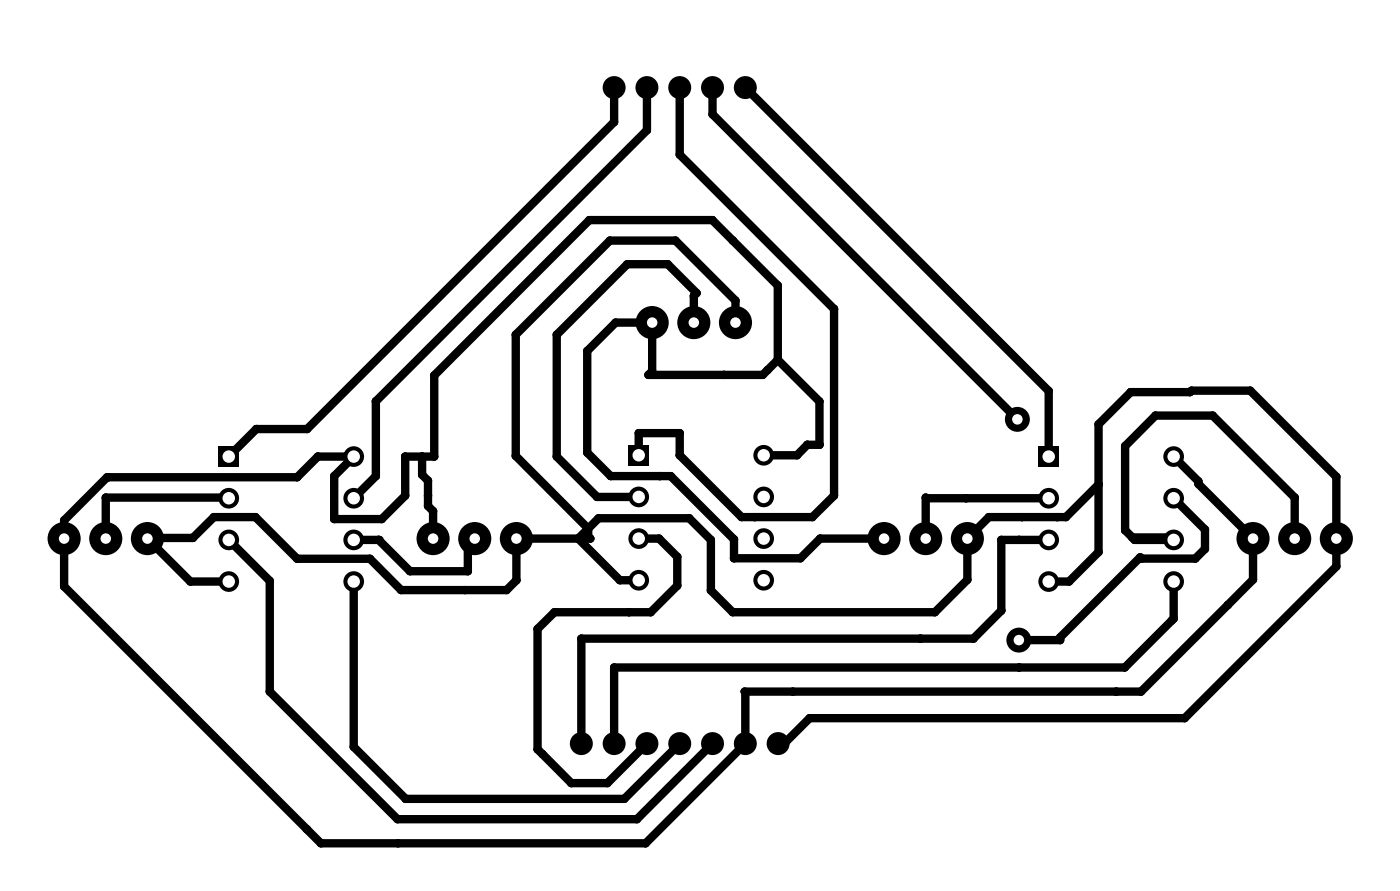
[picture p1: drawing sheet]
<svg xmlns="http://www.w3.org/2000/svg" width="85mm" height="54mm" viewBox="0 0 85 54" stroke-linecap="round" stroke-linejoin="round" font-family="sans-serif">
<g fill="#000">
<circle cx="35.9" cy="13.4" r=".25"/>
<circle cx="37.2" cy="14.7" r=".25"/>
<circle cx="37.4" cy="7.4" r=".25"/>
<circle cx="37.5" cy="19.7" r=".25"/>
<circle cx="38.2" cy="16.1" r=".25"/>
<circle cx="39.4" cy="7.9" r=".25"/>
<circle cx="40.7" cy="16.1" r=".25"/>
<circle cx="41.2" cy="14.7" r=".25"/>
<circle cx="41.4" cy="9.4" r=".25"/>
<circle cx="42.3" cy="18" r=".25"/>
<circle cx="42.5" cy="17.9" r=".25"/>
<circle cx="43.4" cy="13.4" r=".25"/>
<circle cx="43.4" cy="7" r=".25"/>
<circle cx="44.7" cy="14.7" r=".25"/>
<circle cx="44.8" cy="18.3" r=".25"/>
<circle cx="47.4" cy="17.4" r=".25"/>
<circle cx="50.9" cy="18.8" r=".25"/>
<circle cx="3.9" cy="35.8" r=".25"/>
<circle cx="3.9" cy="31.7" r=".25"/>
<circle cx="6.4" cy="30.3" r=".25"/>
<circle cx="6.5" cy="29.1" r=".25"/>
<circle cx="6.6" cy="29.1" r=".25"/>
<circle cx="9" cy="32.8" r=".25"/>
<circle cx="11.6" cy="35.5" r=".25"/>
<circle cx="11.8" cy="32.8" r=".25"/>
<circle cx="13" cy="31.5" r=".25"/>
<circle cx="13.9" cy="30.3" r=".25"/>
<circle cx="15.6" cy="31.5" r=".25"/>
<circle cx="15.6" cy="26.2" r=".25"/>
<circle cx="16.4" cy="35.4" r=".25"/>
<circle cx="18.1" cy="29.1" r=".25"/>
<circle cx="18.1" cy="34.1" r=".25"/>
<circle cx="18.7" cy="26.2" r=".25"/>
<circle cx="19.4" cy="27.8" r=".25"/>
<circle cx="20.4" cy="29" r=".25"/>
<circle cx="20.4" cy="31.6" r=".25"/>
<circle cx="22.6" cy="34.1" r=".25"/>
<circle cx="22.9" cy="29" r=".25"/>
<circle cx="22.9" cy="24.5" r=".25"/>
<circle cx="23.1" cy="32.9" r=".25"/>
<circle cx="23.3" cy="31.6" r=".25"/>
<circle cx="24.5" cy="36" r=".25"/>
<circle cx="24.7" cy="27.8" r=".25"/>
<circle cx="24.7" cy="30.2" r=".25"/>
<circle cx="25" cy="34.8" r=".25"/>
<circle cx="25.7" cy="27.8" r=".25"/>
<circle cx="25.7" cy="28.9" r=".25"/>
<circle cx="26.1" cy="30.2" r=".25"/>
<circle cx="26.1" cy="30.8" r=".25"/>
<circle cx="26.1" cy="29.3" r=".25"/>
<circle cx="26.4" cy="31.2" r=".25"/>
<circle cx="26.5" cy="27.8" r=".25"/>
<circle cx="26.5" cy="22.9" r=".25"/>
<circle cx="28.3" cy="36" r=".25"/>
<circle cx="28.5" cy="34.8" r=".25"/>
<circle cx="28.5" cy="33.3" r=".25"/>
<circle cx="30.9" cy="36" r=".25"/>
<circle cx="31.4" cy="20.4" r=".25"/>
<circle cx="31.4" cy="27.8" r=".25"/>
<circle cx="31.5" cy="35.4" r=".25"/>
<circle cx="32.8" cy="38.3" r=".25"/>
<circle cx="33.8" cy="37.3" r=".25"/>
<circle cx="33.9" cy="20.4" r=".25"/>
<circle cx="33.9" cy="27.8" r=".25"/>
<circle cx="35.3" cy="32.8" r=".25"/>
<circle cx="35.4" cy="38.9" r=".25"/>
<circle cx="35.8" cy="21.4" r=".25"/>
<circle cx="35.8" cy="27.6" r=".25"/>
<circle cx="35.9" cy="32.7" r=".25"/>
<circle cx="35.9" cy="32.2" r=".25"/>
<circle cx="36" cy="32.8" r=".25"/>
<circle cx="36.4" cy="30.3" r=".25"/>
<circle cx="36.5" cy="31.6" r=".25"/>
<circle cx="37.2" cy="29" r=".25"/>
<circle cx="37.8" cy="35.4" r=".25"/>
<circle cx="38.4" cy="37.3" r=".25"/>
<circle cx="38.9" cy="26.4" r=".25"/>
<circle cx="39.5" cy="22.9" r=".25"/>
<circle cx="39.7" cy="37.3" r=".25"/>
<circle cx="39.8" cy="22.6" r=".25"/>
<circle cx="40.2" cy="32.8" r=".25"/>
<circle cx="40.2" cy="29" r=".25"/>
<circle cx="40.9" cy="29" r=".25"/>
<circle cx="41.3" cy="35.7" r=".25"/>
<circle cx="41.3" cy="33.9" r=".25"/>
<circle cx="41.4" cy="26.4" r=".25"/>
<circle cx="41.4" cy="27.8" r=".25"/>
<circle cx="42" cy="31.6" r=".25"/>
<circle cx="43.3" cy="32.9" r=".25"/>
<circle cx="43.3" cy="36" r=".25"/>
<circle cx="44.1" cy="22.9" r=".25"/>
<circle cx="44.7" cy="37.3" r=".25"/>
<circle cx="44.8" cy="32.9" r=".25"/>
<circle cx="44.8" cy="34" r=".25"/>
<circle cx="45.2" cy="31.5" r=".25"/>
<circle cx="46" cy="31.5" r=".25"/>
<circle cx="46.5" cy="22.9" r=".25"/>
<circle cx="46.8" cy="22.6" r=".25"/>
<circle cx="47.4" cy="21.9" r=".25"/>
<circle cx="48.6" cy="27.8" r=".25"/>
<circle cx="48.8" cy="34" r=".25"/>
<circle cx="49.2" cy="27.1" r=".25"/>
<circle cx="49.5" cy="31.5" r=".25"/>
<circle cx="49.9" cy="27.1" r=".25"/>
<circle cx="50" cy="27.1" r=".25"/>
<circle cx="50" cy="24.5" r=".25"/>
<circle cx="50" cy="32.8" r=".25"/>
<circle cx="50.9" cy="30.2" r=".25"/>
<circle cx="56.1" cy="38.9" r=".25"/>
<circle cx="56.4" cy="30.3" r=".25"/>
<circle cx="56.5" cy="30.4" r=".25"/>
<circle cx="57" cy="37.3" r=".25"/>
<circle cx="58.9" cy="30.4" r=".25"/>
<circle cx="59" cy="35.3" r=".25"/>
<circle cx="59.4" cy="38.9" r=".25"/>
<circle cx="60.3" cy="31.5" r=".25"/>
<circle cx="61.1" cy="32.9" r=".25"/>
<circle cx="61.1" cy="37.2" r=".25"/>
<circle cx="62" cy="39.1" r=".25"/>
<circle cx="62.1" cy="39" r=".76"/>
<circle cx="62.1" cy="32.9" r=".25"/>
<circle cx="62.3" cy="31.5" r=".25"/>
<circle cx="63.9" cy="23.8" r=".25"/>
<circle cx="64.5" cy="31.5" r=".25"/>
<circle cx="64.6" cy="38.9" r=".25"/>
<circle cx="64.6" cy="39" r=".25"/>
<circle cx="65" cy="31.5" r=".25"/>
<circle cx="65.2" cy="35.5" r=".25"/>
<circle cx="67" cy="25.9" r=".25"/>
<circle cx="67" cy="33.7" r=".25"/>
<circle cx="67" cy="29.5" r=".25"/>
<circle cx="68.6" cy="27.2" r=".25"/>
<circle cx="68.6" cy="32.3" r=".25"/>
<circle cx="68.9" cy="23.9" r=".25"/>
<circle cx="69" cy="32.8" r=".25"/>
<circle cx="69.2" cy="32.9" r=".25"/>
<circle cx="69.5" cy="34" r=".25"/>
<circle cx="69.6" cy="34.1" r=".25"/>
<circle cx="70.5" cy="25.3" r=".25"/>
<circle cx="71.4" cy="32.8" r=".25"/>
<circle cx="71.4" cy="37.8" r=".25"/>
<circle cx="71.6" cy="37.7" r=".25"/>
<circle cx="72.6" cy="23.9" r=".25"/>
<circle cx="72.7" cy="23.8" r=".25"/>
<circle cx="72.9" cy="34.1" r=".25"/>
<circle cx="73.1" cy="29.5" r=".25"/>
<circle cx="73.1" cy="29.3" r=".25"/>
<circle cx="73.5" cy="32.3" r=".25"/>
<circle cx="73.5" cy="33.5" r=".25"/>
<circle cx="73.9" cy="25.3" r=".25"/>
<circle cx="74.9" cy="36.9" r=".25"/>
<circle cx="76.2" cy="23.8" r=".25"/>
<circle cx="76.4" cy="35.3" r=".25"/>
<circle cx="78.9" cy="30.3" r=".25"/>
<circle cx="81.5" cy="29.1" r=".25"/>
<circle cx="81.5" cy="34.5" r=".25"/>
<circle cx="16.4" cy="42.2" r=".25"/>
<circle cx="18.7" cy="50.6" r=".25"/>
<circle cx="19.6" cy="51.4" r=".25"/>
<circle cx="21.6" cy="45.5" r=".25"/>
<circle cx="24.2" cy="49.9" r=".25"/>
<circle cx="24.3" cy="51.4" r=".25"/>
<circle cx="24.7" cy="48.7" r=".25"/>
<circle cx="32.8" cy="45.7" r=".25"/>
<circle cx="33.1" cy="46" r=".25"/>
<circle cx="34.8" cy="47.7" r=".25"/>
<circle cx="37" cy="47.7" r=".25"/>
<circle cx="37.4" cy="40.7" r=".25"/>
<circle cx="38.1" cy="48.7" r=".25"/>
<circle cx="38.8" cy="49.9" r=".25"/>
<circle cx="39.4" cy="51.4" r=".25"/>
<circle cx="45.4" cy="42.2" r=".25"/>
<circle cx="45.4" cy="45.1" r=".25"/>
<circle cx="47.4" cy="45.7" r=".25"/>
<circle cx="48.3" cy="42.2" r=".25"/>
<circle cx="49.4" cy="43.8" r=".25"/>
<circle cx="62.1" cy="40.7" r=".25"/>
<circle cx="68.1" cy="42.2" r=".25"/>
<circle cx="68.6" cy="40.7" r=".25"/>
<circle cx="69.6" cy="42.2" r=".25"/>
<circle cx="72.2" cy="43.8" r=".25"/>
</g>
<g fill="none" stroke="#000" stroke-width=".51">
<path d="M37.4 5.3v2.1l-18.7 18.8h-3.1l-1.7 1.6M39.4 5.3v2.6l-16.5 16.6v4.5l-1.3 1.4M41.4 5.3v4.1l9.5 9.4v11.4l-1.4 1.3h-4.3l-3.8-3.7v-1.4h-2.5v1.4M42.3 19.7v-1.7l.2-.1-1.8-1.8h-2.5l-4.3 4.3v7.4l2.5 2.5h2.5M43.4 5.3v1.7l18.6 18.6M44.8 19.7v-1.4l-3.6-3.6h-4l-5.8 5.7v7.4l4.5 4.4v.5l.1 .1h-4.5v2.6l-.6 .6h-6.4l-1.9-1.9h-4.5l-2.5-2.6h-2.6l-1.2 1.3h-2.8l2.6 2.7h2.3M45.4 5.3l18.5 18.5v4M13.9 32.9l2.5 2.5v6.8l7.8 7.7h14.6l4.6-4.6M13.9 30.4l-7.5-.1v2.5M21.6 35.5v10l3.1 3.2h13.4l3.3-3.4M25.7 27.8v1.1l.4 .4v1.5l.3 .4v1.6M28.9 32.8l-.4 .5v1.5h-3.5l-1.9-1.9h-1.5"/>
<path d="M38.9 32.8h1.3l1.1 1.1v1.8l-1.6 1.6h-5.9l-1 1v7.4l2 2h2.2l2.4-2.4M47.4 21.9v-4.5l-4-4h-7.5l-9.4 9.5v4.9h-1.8v2.4l-1.4 1.4h-2.9v-2.6l1.2-1.2h-2.2l-1.3 1.3h-11.6l-2.6 2.6v4.1l15.7 15.6h19.8l6-6.1v-3.1h24.2l6.8-6.9v-2.5l-3.3-3.3v-.2l-1.5-1.5M47.4 21.9l2.6 2.6v2.6h-.8l-.6 .7h-2M47.4 21.9l-.9 1h-7l.3-.3v-2.9h-2.3l-1.7 1.7v6.2l1.4 1.4h3.7l3.9 3.9v1.1h4l1.2-1.2h3.9M63.9 32.9h-2.8v4.3l-1.7 1.7h-24v6.4M63.9 30.4l-7.5-.1v2.5M63.9 35.5h1.3l1.8-1.8v-7.8l1.9-2 7.3-.1 5.3 5.3v5.4l-9.3 9.3h-22.8l-2 1.9v-.4M67 29.5l-2 2h-4.7l-1.3 1.3v2.5l-2 2h-12.3l-1.4-1.3v-3.1l-1.3-1.3h-5.5l-1.2 1.2 2.5 2.6h1.1M69 32.8h2.4l.2 .1h-2.4zM69 32.8l-.4-.5v-5.1l1.9-1.9h3.4l5 5v2.5M71.6 30.4l1.9 1.9v1.2l-.6 .6h-3.3l-.1-.1-4.9 4.9v.1h-2.5l-.1 .1M71.6 35.5v2.2l-3 3h-31.2v4.6"/>
</g>
<circle cx="23.1" cy="32.9" r=".25" fill="#000"/>
<circle cx="62.1" cy="39" r=".32" fill="#fff"/>
<circle cx="62" cy="25.6" r=".76" fill="#000"/>
<circle cx="62" cy="25.6" r=".32" fill="#fff"/>
<path d="M63.3 27.2h1.3v1.3h-1.3z" fill="#000"/>
<circle cx="63.9" cy="27.8" r=".38" fill="#fff"/>
<circle cx="63.9" cy="30.4" r=".63" fill="#000"/>
<circle cx="63.9" cy="30.4" r=".38" fill="#fff"/>
<circle cx="63.9" cy="32.9" r=".63" fill="#000"/>
<circle cx="63.9" cy="32.9" r=".38" fill="#fff"/>
<circle cx="63.9" cy="35.5" r=".63" fill="#000"/>
<circle cx="63.9" cy="35.5" r=".38" fill="#fff"/>
<circle cx="71.6" cy="35.5" r=".63" fill="#000"/>
<circle cx="71.6" cy="35.5" r=".38" fill="#fff"/>
<circle cx="71.6" cy="32.9" r=".63" fill="#000"/>
<circle cx="71.6" cy="32.9" r=".38" fill="#fff"/>
<circle cx="71.6" cy="30.4" r=".63" fill="#000"/>
<circle cx="71.6" cy="30.4" r=".38" fill="#fff"/>
<circle cx="71.6" cy="27.8" r=".63" fill="#000"/>
<circle cx="71.6" cy="27.8" r=".38" fill="#fff"/>
<circle cx="53.9" cy="32.8" r="1.01" fill="#000"/>
<circle cx="53.9" cy="32.8" r=".32" fill="#fff"/>
<circle cx="59" cy="32.8" r="1.01" fill="#000"/>
<circle cx="59" cy="32.8" r=".32" fill="#fff"/>
<circle cx="56.4" cy="32.8" r="1.01" fill="#000"/>
<circle cx="56.4" cy="32.8" r=".32" fill="#fff"/>
<circle cx="76.4" cy="32.8" r="1.01" fill="#000"/>
<circle cx="76.4" cy="32.8" r=".32" fill="#fff"/>
<circle cx="81.5" cy="32.8" r="1.01" fill="#000"/>
<circle cx="81.5" cy="32.8" r=".32" fill="#fff"/>
<circle cx="78.9" cy="32.8" r="1.01" fill="#000"/>
<circle cx="78.9" cy="32.8" r=".32" fill="#fff"/>
<path d="M13.3 27.2h1.3v1.3h-1.3z" fill="#000"/>
<circle cx="13.9" cy="27.8" r=".38" fill="#fff"/>
<circle cx="13.9" cy="30.4" r=".63" fill="#000"/>
<circle cx="13.9" cy="30.4" r=".38" fill="#fff"/>
<circle cx="13.9" cy="32.9" r=".63" fill="#000"/>
<circle cx="13.9" cy="32.9" r=".38" fill="#fff"/>
<circle cx="13.9" cy="35.5" r=".63" fill="#000"/>
<circle cx="13.9" cy="35.5" r=".38" fill="#fff"/>
<circle cx="21.6" cy="35.5" r=".63" fill="#000"/>
<circle cx="21.6" cy="35.5" r=".38" fill="#fff"/>
<circle cx="21.6" cy="32.9" r=".63" fill="#000"/>
<circle cx="21.6" cy="32.9" r=".38" fill="#fff"/>
<circle cx="21.6" cy="30.4" r=".63" fill="#000"/>
<circle cx="21.6" cy="30.4" r=".38" fill="#fff"/>
<circle cx="21.6" cy="27.8" r=".63" fill="#000"/>
<circle cx="21.6" cy="27.8" r=".38" fill="#fff"/>
<circle cx="26.4" cy="32.8" r="1.01" fill="#000"/>
<circle cx="26.4" cy="32.8" r=".32" fill="#fff"/>
<circle cx="31.5" cy="32.8" r="1.01" fill="#000"/>
<circle cx="31.5" cy="32.8" r=".32" fill="#fff"/>
<circle cx="28.9" cy="32.8" r="1.01" fill="#000"/>
<circle cx="28.9" cy="32.8" r=".32" fill="#fff"/>
<circle cx="3.9" cy="32.8" r="1.01" fill="#000"/>
<circle cx="3.9" cy="32.8" r=".32" fill="#fff"/>
<circle cx="9" cy="32.8" r="1.01" fill="#000"/>
<circle cx="9" cy="32.8" r=".32" fill="#fff"/>
<circle cx="6.4" cy="32.8" r="1.01" fill="#000"/>
<circle cx="6.4" cy="32.8" r=".32" fill="#fff"/>
<path d="M38.3 27.1h1.3v1.3h-1.3z" fill="#000"/>
<circle cx="38.9" cy="27.8" r=".38" fill="#fff"/>
<circle cx="38.9" cy="30.3" r=".63" fill="#000"/>
<circle cx="38.9" cy="30.3" r=".38" fill="#fff"/>
<circle cx="38.9" cy="32.8" r=".63" fill="#000"/>
<circle cx="38.9" cy="32.8" r=".38" fill="#fff"/>
<circle cx="38.9" cy="35.4" r=".63" fill="#000"/>
<circle cx="38.9" cy="35.4" r=".38" fill="#fff"/>
<circle cx="46.6" cy="35.4" r=".63" fill="#000"/>
<circle cx="46.6" cy="35.4" r=".38" fill="#fff"/>
<circle cx="46.6" cy="32.8" r=".63" fill="#000"/>
<circle cx="46.6" cy="32.8" r=".38" fill="#fff"/>
<circle cx="46.6" cy="30.3" r=".63" fill="#000"/>
<circle cx="46.6" cy="30.3" r=".38" fill="#fff"/>
<circle cx="46.6" cy="27.8" r=".63" fill="#000"/>
<circle cx="46.6" cy="27.8" r=".38" fill="#fff"/>
<circle cx="39.8" cy="19.7" r="1.01" fill="#000"/>
<circle cx="39.8" cy="19.7" r=".32" fill="#fff"/>
<circle cx="44.8" cy="19.7" r="1.01" fill="#000"/>
<circle cx="44.8" cy="19.7" r=".32" fill="#fff"/>
<circle cx="42.3" cy="19.7" r="1.01" fill="#000"/>
<circle cx="42.3" cy="19.7" r=".32" fill="#fff"/>
<g fill="#000">
<circle cx="37.4" cy="5.3" r=".7"/>
<circle cx="39.4" cy="5.3" r=".7"/>
<circle cx="41.4" cy="5.3" r=".7"/>
<circle cx="43.4" cy="5.3" r=".7"/>
<circle cx="45.4" cy="5.3" r=".7"/>
<circle cx="35.4" cy="45.3" r=".7"/>
<circle cx="37.4" cy="45.3" r=".7"/>
<circle cx="39.4" cy="45.3" r=".7"/>
<circle cx="41.4" cy="45.3" r=".7"/>
<circle cx="43.4" cy="45.3" r=".7"/>
<circle cx="45.4" cy="45.3" r=".7"/>
<circle cx="47.4" cy="45.3" r=".7"/>
</g>
</svg>
